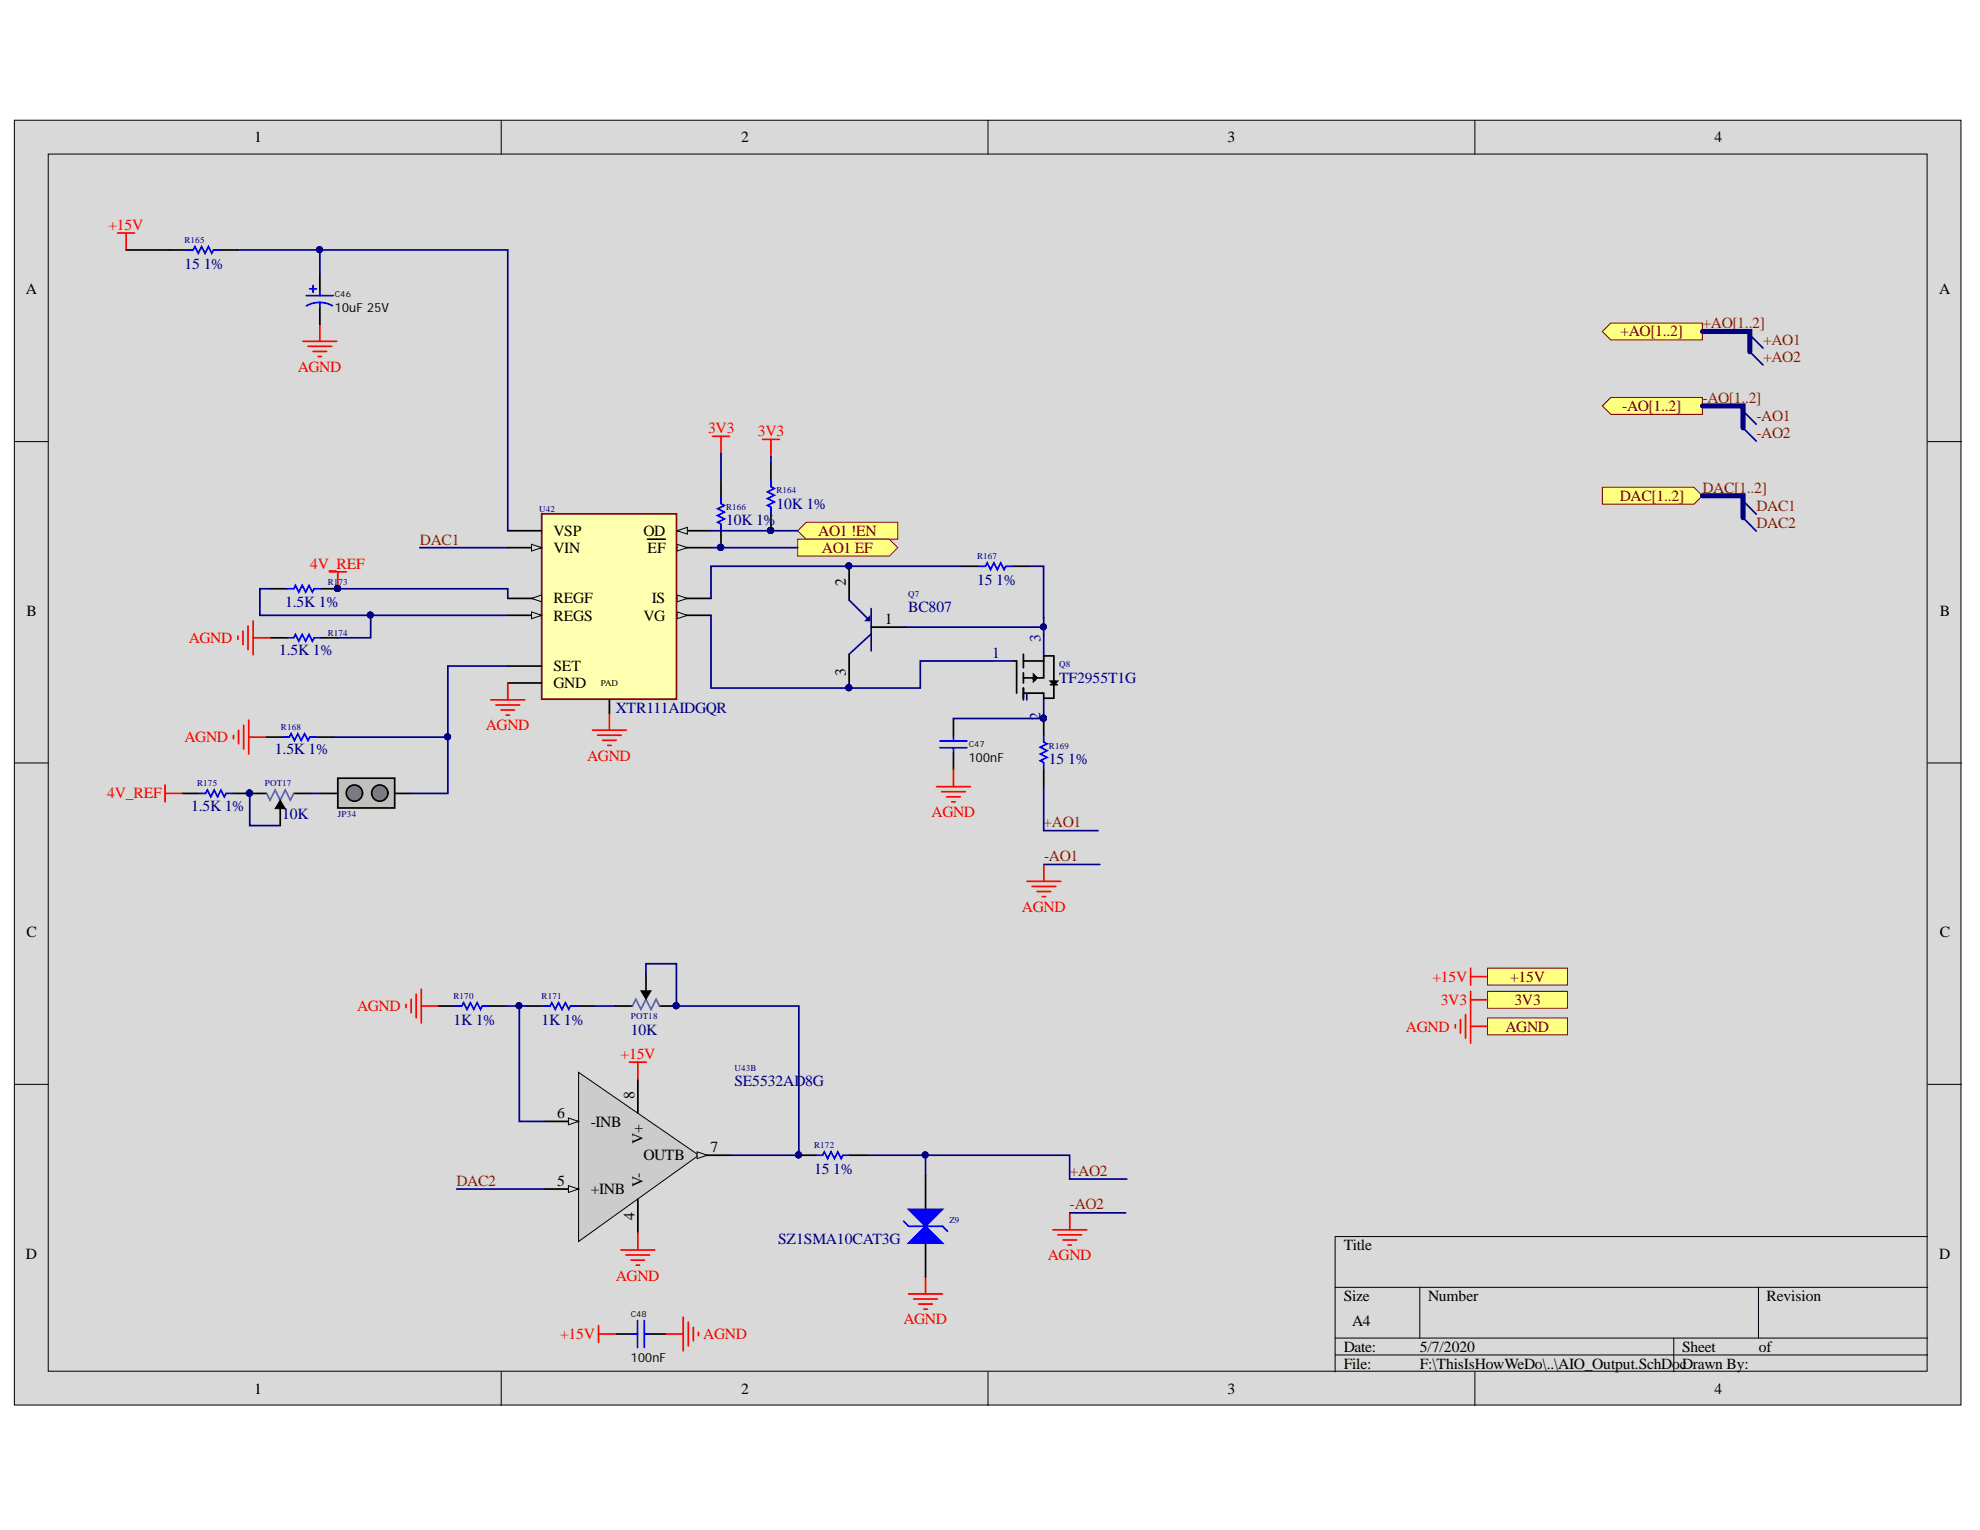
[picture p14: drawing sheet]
<svg xmlns="http://www.w3.org/2000/svg" width="279mm" height="216mm" viewBox="0 0 279 216" stroke-linecap="round" stroke-linejoin="round" font-family="sans-serif">
<defs><g id="words">
<g font-size="2.2">
<text x="35.8" y="20.1">1</text>
<text x="104.6" y="20.1">2</text>
<text x="173.2" y="20.1">3</text>
<text x="241.9" y="20.1">4</text>
<text x="3.6" y="41.5">A</text>
<text x="273.6" y="41.5">A</text>
<text x="78.1" y="75.6">VSP</text>
<text x="90.8" y="75.6">OD</text>
<text x="78.1" y="78">VIN</text>
<text x="91.4" y="78">EF</text>
<text x="119.4" y="82.8" transform="rotate(-90 119.4 82.8)">2</text>
<text x="3.7" y="86.9">B</text>
<text x="78.1" y="87.6">REGS</text>
<text x="78.1" y="85.1">REGF</text>
<text x="90.8" y="87.6">VG</text>
<text x="92" y="85.1">IS</text>
<text x="124.9" y="88">1</text>
<text x="273.7" y="86.9">B</text>
<text x="78.1" y="94.7">SET</text>
<text x="119.4" y="95.3" transform="rotate(-90 119.4 95.3)">3</text>
<text x="78.1" y="97.1">GND</text>
<text x="3.7" y="132.2">C</text>
<text x="273.7" y="132.2">C</text>
<text x="89.5" y="155.1" transform="rotate(-90 89.5 155.1)">8</text>
<text x="78.6" y="157.7">6</text>
<text x="83.4" y="159">-INB</text>
<text x="90.7" y="161.5" transform="rotate(-90 90.7 161.5)">V+</text>
<text x="78.6" y="167.3">5</text>
<text x="90.7" y="167.5" transform="rotate(-90 90.7 167.5)">V-</text>
<text x="90.8" y="163.7">OUTB</text>
<text x="100.3" y="162.6">7</text>
<text x="83.4" y="168.6">+INB</text>
<text x="89.5" y="172.2" transform="rotate(-90 89.5 172.2)">4</text>
<text x="3.6" y="177.6">D</text>
<text x="189.6" y="176.4">Title</text>
<text x="273.6" y="177.6">D</text>
<text x="189.6" y="183.6">Size</text>
<text x="201.5" y="183.6">Number</text>
<text x="249.3" y="183.6">Revision</text>
<text x="189.6" y="190.8">Date:</text>
<text x="190.8" y="187.1">A4</text>
<text x="200.3" y="190.8">5/7/2020</text>
<text x="237.4" y="190.8">Sheet</text>
<text x="248.2" y="190.8">of</text>
<text x="35.8" y="196.7">1</text>
<text x="104.6" y="196.7">2</text>
<text x="173.2" y="196.7">3</text>
<text x="189.6" y="193.1">File:</text>
<text x="200.3" y="193.1">F:\ThisIsHowWeDo\..\AIO_Output.SchDocDrawn By:</text>
<text x="241.9" y="196.7">4</text>
</g>
<g font-size="2.2" fill="#f00">
<text x="15.3" y="32.4">+15V</text>
<text x="42" y="52.4">AGND</text>
<text x="99.9" y="61.1">3V3</text>
<text x="106.9" y="61.6">3V3</text>
<text x="43.8" y="80.2">4V_REF</text>
<text x="26.6" y="90.7">AGND</text>
<text x="26" y="104.7">AGND</text>
<text x="68.6" y="103">AGND</text>
<text x="82.8" y="107.3">AGND</text>
<text x="15.1" y="112.7">4V_REF</text>
<text x="131.5" y="115.4">AGND</text>
<text x="144.2" y="128.7">AGND</text>
<text x="50.4" y="142.7">AGND</text>
<text x="202.1" y="138.6">+15V</text>
<text x="203.3" y="141.8">3V3</text>
<text x="87.6" y="149.4">+15V</text>
<text x="198.4" y="145.6">AGND</text>
<text x="147.9" y="177.8">AGND</text>
<text x="86.9" y="180.7">AGND</text>
<text x="79" y="189">+15V</text>
<text x="99.2" y="189">AGND</text>
<text x="127.5" y="186.9">AGND</text>
</g>
<g font-size="2.2" fill="#000080">
<text x="26" y="37.9">15 1%</text>
<text x="109.6" y="71.8">10K 1%</text>
<text x="102.5" y="74.1">10K 1%</text>
<text x="137.9" y="82.5">15 1%</text>
<text x="40.2" y="85.7">1.5K 1%</text>
<text x="128.2" y="86.4">BC807</text>
<text x="39.4" y="92.5">1.5K 1%</text>
<text x="86.9" y="100.7">XTR111AIDGQR</text>
<text x="149.5" y="96.4">TF2955T1G</text>
<text x="38.8" y="106.4">1.5K 1%</text>
<text x="148" y="107.8">15 1%</text>
<text x="27" y="114.4">1.5K 1%</text>
<text x="39.8" y="115.5">10K</text>
<text x="64" y="144.6">1K 1%</text>
<text x="76.4" y="144.6">1K 1%</text>
<text x="89" y="146">10K</text>
<text x="103.6" y="153.3">SE5532AD8G</text>
<text x="114.9" y="165.7">15 1%</text>
<text x="109.8" y="175.5">SZ1SMA10CAT3G</text>
</g>
<g font-size="2.2" fill="#800000">
<text x="228.7" y="47.5">+AO[1..2]</text>
<text x="228.9" y="58">-AO[1..2]</text>
<text x="228.6" y="70.7">DAC[1..2]</text>
<text x="115.5" y="75.6">AO1 !EN</text>
<text x="116" y="78">AO1 EF</text>
<text x="213.1" y="138.6">+15V</text>
<text x="213.7" y="141.8">3V3</text>
<text x="212.4" y="145.6">AGND</text>
</g>
<g font-size="2.2" fill="#85200c">
<text x="240.2" y="46.3">+AO[1..2]</text>
<text x="248.8" y="48.6">+AO1</text>
<text x="248.8" y="51.1">+AO2</text>
<text x="240.2" y="56.8">-AO[1..2]</text>
<text x="247.9" y="59.4">-AO1</text>
<text x="247.9" y="61.8">-AO2</text>
<text x="240.2" y="69.5">DAC[1..2]</text>
<text x="59.3" y="76.8">DAC1</text>
<text x="247.9" y="72.1">DAC1</text>
<text x="247.9" y="74.5">DAC2</text>
<text x="147.3" y="116.7">+AO1</text>
<text x="147.3" y="121.5">-AO1</text>
<text x="64.4" y="167.3">DAC2</text>
<text x="151" y="165.9">+AO2</text>
<text x="151" y="170.7">-AO2</text>
</g>
<g font-size="2.2" fill="#0c0087">
<text x="140" y="92.8">1</text>
<text x="146.8" y="90.6" transform="rotate(-90 146.8 90.6)">3</text>
<text x="146.8" y="101.6" transform="rotate(-90 146.8 101.6)">2</text>
</g>
<g font-size="1.8">
<text x="47.3" y="44">10uF 25V</text>
<text x="136.7" y="107.5">100nF</text>
<text x="89" y="192.2">100nF</text>
</g>
<g font-size="1.3" fill="#000080">
<text x="26" y="34.3">R165</text>
<text x="102.5" y="71.9">R166</text>
<text x="109.6" y="69.6">R164</text>
<text x="76.1" y="72.2">U42</text>
<text x="46.2" y="82.6">R1</text>
<text x="47.8" y="82.6">73</text>
<text x="137.9" y="78.9">R167</text>
<text x="46.2" y="89.7">R174</text>
<text x="128.2" y="84.2">Q7</text>
<text x="149.5" y="94.2">Q8</text>
<text x="39.6" y="103">R168</text>
<text x="148" y="105.6">R169</text>
<text x="27.8" y="111">R175</text>
<text x="37.4" y="111">POT17</text>
<text x="47.7" y="115.3">JP34</text>
<text x="64" y="140.9">R170</text>
<text x="76.4" y="140.9">R171</text>
<text x="89" y="143.8">POT18</text>
<text x="103.6" y="151.1">U43B</text>
<text x="114.9" y="162.1">R172</text>
<text x="134" y="172.5">Z9</text>
</g>
<text font-size="1.3" x="84.8" y="96.8">PAD</text>
<g font-size="1.2">
<text x="47.3" y="42">C46</text>
<text x="136.7" y="105.5">C47</text>
<text x="89" y="185.9">C48</text>
</g>
</g></defs>
<g fill="#d9d9d9" stroke="#000" stroke-width=".14">
<path d="M2 17h274.7v181.3h-274.7z"/>
<path d="M6.8 21.7h265.1v171.8h-265.1z"/>
</g>
<g fill="none" stroke="#000" stroke-width=".14">
<path d="M70.7 17v4.7M139.4 17v4.7M208.1 17v4.7M2 62.3h4.8M272 62.3h4.8M2 107.7h4.8M272 107.7h4.8M2 153h4.8M272 153h4.8M272 174.5h-83.6v19.1M70.7 193.6v4.8M139.4 193.6v4.8"/>
<path d="M188.4 181.7h83.6M188.4 188.8h83.6M188.4 191.2h83.6M200.3 181.7v7.1M208.1 193.6v4.8M236.2 188.8v4.8M248.1 181.7v7.1"/>
</g>
<path d="M81.6 151.3l17 11.7-17 12.2z" fill="#ccc"/>
<path d="M81.6 151.3l17 11.7-17 12.2z" fill="none" stroke="#000" stroke-width=".14"/>
<path d="M76.9 167.8h4.7" fill="none" stroke="#000" stroke-width=".24"/>
<path d="M80.2 167.3l1.4 .5-1.4 .5z" fill="#d9d9d9"/>
<path d="M80.2 167.3l1.4 .5-1.4 .5z" fill="none" stroke="#000" stroke-width=".14"/>
<path d="M76.9 158.2h4.7" fill="none" stroke="#000" stroke-width=".24"/>
<path d="M80.2 157.8l1.4 .4-1.4 .5z" fill="#d9d9d9"/>
<path d="M80.2 157.8l1.4 .4-1.4 .5z" fill="none" stroke="#000" stroke-width=".14"/>
<path d="M90 152.3v4.7M90 169.2v4.8M98.4 163h4.7" fill="none" stroke="#000" stroke-width=".24"/>
<path d="M98.4 162.5l1.4 .5-1.4 .5z" fill="#d9d9d9"/>
<path d="M98.4 162.5l1.4 .5-1.4 .5z" fill="none" stroke="#000" stroke-width=".14"/>
<g fill="none" stroke="#f00" stroke-width=".24">
<path d="M83.6 103h4.8M84.3 103.8h3.4M85 104.5h1.9M85.8 105.2h.4M86 100.6v2.4M59.4 139.6v4.8M57.3 141.7v.5M58 141v1.9M58.7 140.3v3.3M59.4 142h2.4M88.8 149.9h2.4M90 149.9v2.4"/>
<path d="M87.6 176.4h4.8M88.3 177.1h3.4M89.1 177.8h1.9M89.8 178.5h.4M90 174v2.4M84.5 187.1v2.3M84.5 188.2h2.4M94 188.2h2.4M96.4 185.9v4.7M97.1 186.6v3.3M97.8 187.3v1.9M98.6 188v.5"/>
<path d="M128.2 182.6h4.8M128.9 183.3h3.4M129.6 184h2M130.4 184.7h.4M130.6 180.2v2.4"/>
</g>
<path d="M61.8 142h2.4M69 142h2.4M74.3 142h2.4M81.5 142h2.3M86.9 188.2h2.3M91.6 188.2h2.4" fill="none" stroke="#000" stroke-width=".24"/>
<path d="M64.2 142h1l.2-.5 .5 .9 .5-.9 .5 .9 .4-.9 .5 .9 .2-.4h1M76.7 142h.9l.3-.5 .4 .9 .5-.9 .5 .9 .5-.9 .5 .9 .2-.4h1M89.2 188.2h.8M90 186.3v3.9M90.9 186.3v3.9M90.9 188.2h.7" fill="none" stroke="#00f" stroke-width=".24"/>
<path d="M76.4 72.5h19.1v26.2h-19.1z" fill="#ffffb0" stroke="#800000" stroke-width=".24"/>
<path d="M71.7 74.9h4.7M95.6 84.4h4.7" fill="none" stroke="#000" stroke-width=".24"/>
<path d="M95.6 84l1.4 .4-1.4 .5z" fill="#d9d9d9"/>
<path d="M95.6 84l1.4 .4-1.4 .5z" fill="none" stroke="#000" stroke-width=".14"/>
<path d="M95.6 86.8h4.7" fill="none" stroke="#000" stroke-width=".24"/>
<path d="M95.6 86.4l1.4 .4-1.4 .5z" fill="#d9d9d9"/>
<path d="M95.6 86.4l1.4 .4-1.4 .5z" fill="none" stroke="#000" stroke-width=".14"/>
<path d="M71.7 86.8h4.7" fill="none" stroke="#000" stroke-width=".24"/>
<path d="M75 86.4l1.4 .4-1.4 .5z" fill="#d9d9d9"/>
<path d="M75 86.4l1.4 .4-1.4 .5z" fill="none" stroke="#000" stroke-width=".14"/>
<path d="M71.7 84.4h4.7" fill="none" stroke="#000" stroke-width=".24"/>
<path d="M75 84.4l1.4-.4v.9z" fill="#d9d9d9"/>
<path d="M75 84.4l1.4-.4v.9z" fill="none" stroke="#000" stroke-width=".14"/>
<path d="M95.6 74.9h4.7M71.7 96.4h4.7M86 98.8v1.8" fill="none" stroke="#000" stroke-width=".24"/>
<path d="M95.6 74.9l1.4-.5v1z" fill="#d9d9d9"/>
<path d="M95.6 74.9l1.4-.5v1z" fill="none" stroke="#000" stroke-width=".14"/>
<path d="M95.6 77.3h4.7" fill="none" stroke="#000" stroke-width=".24"/>
<path d="M95.6 76.8l1.4 .5-1.4 .5z" fill="#d9d9d9"/>
<path d="M95.6 76.8l1.4 .5-1.4 .5z" fill="none" stroke="#000" stroke-width=".14"/>
<path d="M71.7 77.3h4.7M91.4 76.1h2.5M71.7 94h4.7" fill="none" stroke="#000" stroke-width=".24"/>
<path d="M75 76.8l1.4 .5-1.4 .5z" fill="#d9d9d9"/>
<path d="M75 76.8l1.4 .5-1.4 .5z" fill="none" stroke="#000" stroke-width=".14"/>
<path d="M37.5 104h2.4M44.7 104h2.3" fill="none" stroke="#000" stroke-width=".24"/>
<path d="M39.9 104h.9l.3-.5 .4 1 .5-1 .5 1 .5-1 .5 1 .2-.5h1" fill="none" stroke="#00f" stroke-width=".24"/>
<path d="M69.3 98.8h4.7M70 99.5h3.3M71.7 96.4v2.4M32.9 103.8v.5M33.7 103.1v1.9M34.4 102.3v3.4M35.1 101.6v4.8M35.1 104h2.4M70.7 100.2h1.9M71.4 100.9h.5" fill="none" stroke="#f00" stroke-width=".24"/>
<g fill="#ffff80" stroke="#800000" stroke-width=".14">
<path d="M112.6 74.9l1.2-1.2h12.9v2.4h-12.9z" fill-rule="evenodd"/>
<path d="M112.6 76.1h12.9l1.2 1.2-1.2 1.2h-12.9z" fill-rule="evenodd"/>
</g>
<g fill="none" stroke="#000" stroke-width=".24">
<path d="M23.9 35.3h2.4M31.1 35.3h2.4M45.1 38.6v2.4M45.1 43.4v2.4M101.7 67.7v2.4M101.7 74.9v2.4M108.8 65.3v2.4M108.8 72.5v2.4M119.8 79.9v4.8M135.7 79.9h2.4M142.9 79.9h2.4M119.8 92.3v4.8"/>
<path d="M122.9 88.5h4.8M143 93.3h.5v4.5M144.4 92.3v1.9M144.4 94.9v1.5M144.4 97.1v1.7M144.4 93.3h2.9M145.8 95.9v-.7l.5 .5-.5 .4v-.4h.3v-.3v.5M147.3 93.3v2.4h-2.9M147.3 93.3v-.7h1.4v5.9h-1.4v-.7h-2.9M148.2 96.1h1l-.5 .5zM148.2 96.6h1M148.5 96.1l.2 .3h.3v-.3"/>
<path d="M134.5 101.5v2.3M134.5 106.2v2.4M147.3 101.4v2.4M147.3 108.5v2.4M112.7 163h2.4M119.9 163h2.4"/>
</g>
<g fill="none" stroke="#00f" stroke-width=".24">
<path d="M26.3 35.3h1l.2-.5 .5 1 .5-1 .4 1 .5-1 .5 1 .2-.5h1M43.2 41.7h3.8M43.7 40.8h1M44.2 40.3v.9M45.1 42.7l.8 .1 1 .3M45.1 42.7l-1.1 .1-.8 .4M45.1 41v.7M45.1 42.7v.7M101.7 70.1v1l.5 .2-.9 .5 .9 .5-.9 .4 .9 .5-.9 .5 .4 .2v1M108.8 67.7v1l.5 .2-1 .5 1 .5-1 .5 1 .4-1 .5 .5 .3v.9M138.1 79.9h1l.2-.5 .5 1 .5-1 .4 1 .5-1 .5 1 .2-.5h1M132.6 104.6h3.9"/>
<path d="M132.6 105.5h3.9M134.5 103.8v.8M134.5 105.5v.7M147.3 103.8v.9l.5 .3-1 .4 1 .5-1 .5 1 .5-1 .5 .5 .2v.9M115.1 163h1l.2-.5 .5 1 .5-1 .4 1 .5-1 .5 1 .2-.5h1"/>
</g>
<path d="M140.1 93.3h2.8M144.9 97.8v1M147.3 89.7v2.8M147.3 98.6v2.8" fill="none" stroke="#0c0087" stroke-width=".24"/>
<g fill="#000080" stroke="#000080" stroke-width=".14">
<circle cx="147.2" cy="101.3" r=".43"/>
<circle cx="108.7" cy="74.8" r=".43"/>
<circle cx="101.7" cy="77.2" r=".43"/>
<circle cx="119.8" cy="79.9" r=".43"/>
<circle cx="119.8" cy="97" r=".43"/>
<circle cx="112.7" cy="163" r=".43"/>
</g>
<g fill="none" stroke="#f00" stroke-width=".24">
<path d="M16.6 32.9h2.4M17.8 32.9v2.4M42.7 48.2h4.8M43.5 48.9h3.3M44.2 49.6h1.9M44.9 50.3h.5M45.1 45.8v2.4M100.5 61.6h2.4M101.7 61.6v2.4M107.6 62h2.4M108.8 62v2.4M132.2 111h4.7"/>
<path d="M132.9 111.7h3.3M133.6 112.4h1.9M134.3 113.2h.5M134.5 108.6v2.4"/>
</g>
<path d="M119.8 84.7l2.9 2.8M122.2 87.5l.5-.4v.4zM122.9 85.9v5.9M122.9 89.5l-3.1 2.8" fill="none" stroke="#11037f" stroke-width=".24"/>
<path d="M209.9 143.6h11.3v2.4h-11.3z" fill-rule="evenodd" fill="#ffff80" stroke="#800000" stroke-width=".14"/>
<path d="M205.4 144.6v.5M206.1 143.9v1.9M206.8 143.2v3.3M207.5 142.4v4.8M207.5 144.8h2.4" fill="none" stroke="#f00" stroke-width=".24"/>
<path d="M130.6 165.9v4.8" fill="none" stroke="#000" stroke-width=".24"/>
<path d="M128.2 170.7h4.8l-2.4 2.3z" fill="#00f"/>
<path d="M128.2 170.7h4.8l-2.4 2.3z" fill="none" stroke="#00f" stroke-width=".24"/>
<path d="M130.6 175.4v4.8" fill="none" stroke="#000" stroke-width=".24"/>
<path d="M128.2 175.4l2.4-2.4 2.4 2.4z" fill="#00f"/>
<path d="M40.5 83.1h1l.2-.5 .5 1 .4-1 .5 1 .5-1 .5 1 .2-.5h1M40.5 90h1l.2-.5 .5 1 .4-1 .5 1 .5-1 .5 1 .2-.5h1M28.1 112h.9l.3-.5 .4 .9 .5-.9 .5 .9 .5-.9 .5 .9 .2-.4h1M127.5 172.3l.7 .7h4.8l.7 .8M128.2 175.4l2.4-2.4 2.4 2.4z" fill="none" stroke="#00f" stroke-width=".24"/>
<path d="M38.1 83.1h2.4M38.1 90h2.4M45.3 83.1h2.4M45.3 90h2.4M25.7 112h2.4M32.9 112h4.7M39.5 114.1v2.4M41.5 112h2.3" fill="none" stroke="#000" stroke-width=".24"/>
<g fill="#000080" stroke="#000080" stroke-width=".14">
<circle cx="35.2" cy="111.9" r=".43"/>
<circle cx="47.6" cy="83" r=".43"/>
</g>
<path d="M33.6 89.8v.4M34.3 89v2M35 88.3v3.4M35.7 87.6v4.8M35.7 90h2.4" fill="none" stroke="#f00" stroke-width=".24"/>
<path d="M37.6 112l.5 .9 .7-1.4 .7 1.4 .8-1.4 .7 1.4 .5-.9" fill="none" stroke="#009cca" stroke-width=".24"/>
<path d="M39.5 112.9l.8 1.2h-1.5z" fill="#000"/>
<path d="M39.5 112.9l.8 1.2h-1.5z" fill="none" stroke="#000" stroke-width=".14"/>
<path d="M47.7 109.8h8v4.2h-8z" fill="#c0c0c0" stroke="#000" stroke-width=".24"/>
<g fill="#808080" stroke="#000" stroke-width=".24">
<circle cx="53.6" cy="111.9" r="1.15"/>
<circle cx="50" cy="111.9" r="1.15"/>
</g>
<path d="M45.3 112h2.4M55.8 112h2.4M91.2 137.4v2.4M86.9 142h2.3M93.1 142h2.4" fill="none" stroke="#000" stroke-width=".24"/>
<path d="M46.5 80.7h2.4M47.7 80.7v2.4M23.3 110.8v2.4M23.3 112h2.4" fill="none" stroke="#f00" stroke-width=".24"/>
<g fill="#000080" stroke="#000080" stroke-width=".14">
<circle cx="47.6" cy="83" r=".43"/>
<circle cx="95.4" cy="141.9" r=".43"/>
</g>
<path d="M89.2 142l.5-1 .7 1.4 .8-1.4 .7 1.4 .7-1.4 .5 1" fill="none" stroke="#009cca" stroke-width=".24"/>
<path d="M90.4 139.8h1.5l-.7 1.2z" fill="#000"/>
<path d="M90.4 139.8h1.5l-.7 1.2z" fill="none" stroke="#000" stroke-width=".14"/>
<path d="M209.9 139.9h11.3v2.4h-11.3z" fill-rule="evenodd" fill="#ffff80" stroke="#800000" stroke-width=".14"/>
<path d="M207.5 136.6v2.4M207.5 139.9v2.4M207.5 137.8h2.4M207.5 141.1h2.4" fill="none" stroke="#f00" stroke-width=".24"/>
<path d="M209.9 136.6h11.3v2.4h-11.3z" fill-rule="evenodd" fill="#ffff80" stroke="#800000" stroke-width=".14"/>
<path d="M246 58l1.8 1.9M246.9 47.3l1.9 1.8M246.9 49.6l1.9 1.9M246 60.4l1.8 1.8" fill="none" stroke="#000080" stroke-width=".24"/>
<g fill="#ffff80" stroke="#800000" stroke-width=".14">
<path d="M226.1 46.8l1.2-1.2h12.9v2.4h-12.9z" fill-rule="evenodd"/>
<path d="M226.1 57.3l1.2-1.2h12.9v2.4h-12.9z" fill-rule="evenodd"/>
</g>
<path d="M144.9 124.4h4.8M145.6 125.1h3.4M146.3 125.8h2M147.1 126.5h.4M147.3 122v2.4M148.6 173.5h4.7M149.3 174.3h3.3M150 175h1.9M150.7 175.7h.5M151 171.2v2.3" fill="none" stroke="#f00" stroke-width=".24"/>
<path d="M226.1 68.8h12.9l1.2 1.2-1.2 1.1h-12.9z" fill-rule="evenodd" fill="#ffff80" stroke="#800000" stroke-width=".14"/>
<g fill="none" stroke="#000080" stroke-width=".24">
<path d="M33.5 35.3h11.6v3.3M45.1 35.3h26.6v39.6M59.2 77.3h12.5M100.3 74.9h12.3M100.3 77.3h12.3M101.7 64v3.7M108.8 64.4v.9M135.7 79.9h-35.4v4.5M145.3 79.9h2v8.6M246 70.7l1.8 1.9M246 73.1l1.8 1.8M38.1 83.1h-1.4v3.7h15.6v3.2h-4.6"/>
<path d="M47.7 83.1h24v1.3M52.3 86.8h19.4M71.7 94h-8.5v10M100.3 86.8v10.3h29.6v-3.8h10.2M127.7 88.5h19.6v1.2M35.2 112v4.5h4.3M43.8 112h1.5M47 104h16.2v8h-5M147.3 101.4h-12.8v.1M147.3 110.9v6.3h7.7M91.2 137.4v-1.4h4.3v6h17.2v21h-9.6M147.3 122h7.9"/>
<path d="M71.4 142h2.9M73.3 142v16.2h3.6M83.8 142h3.1M64.4 167.8h12.5M122.3 163h8.3v2.9M130.6 163h20.3v3.4h8.1M151 171.2h7.8"/>
</g>
<g fill="#000080" stroke="#000080" stroke-width=".14">
<circle cx="73.2" cy="141.9" r=".43"/>
<circle cx="147.2" cy="101.3" r=".43"/>
<circle cx="108.7" cy="74.8" r=".43"/>
<circle cx="101.7" cy="77.2" r=".43"/>
<circle cx="119.8" cy="79.9" r=".43"/>
<circle cx="119.8" cy="97" r=".43"/>
<circle cx="147.2" cy="88.5" r=".43"/>
<circle cx="130.6" cy="163" r=".43"/>
<circle cx="45.1" cy="35.2" r=".43"/>
<circle cx="47.6" cy="83" r=".43"/>
<circle cx="63.2" cy="104" r=".43"/>
<circle cx="52.3" cy="86.8" r=".43"/>
<circle cx="95.4" cy="141.9" r=".43"/>
<circle cx="112.7" cy="163" r=".43"/>
<circle cx="35.2" cy="111.9" r=".43"/>
</g>
<path d="M17.8 35.3h6.1" fill="none" stroke="#000" stroke-width=".24"/>
<path d="M240.2 46.8h6.7v2.8M240.2 57.3h5.8v3.1M240.2 70h5.8v3.1" fill="none" stroke="#000080" stroke-width=".72"/>
<use href="#words"/>
</svg>
